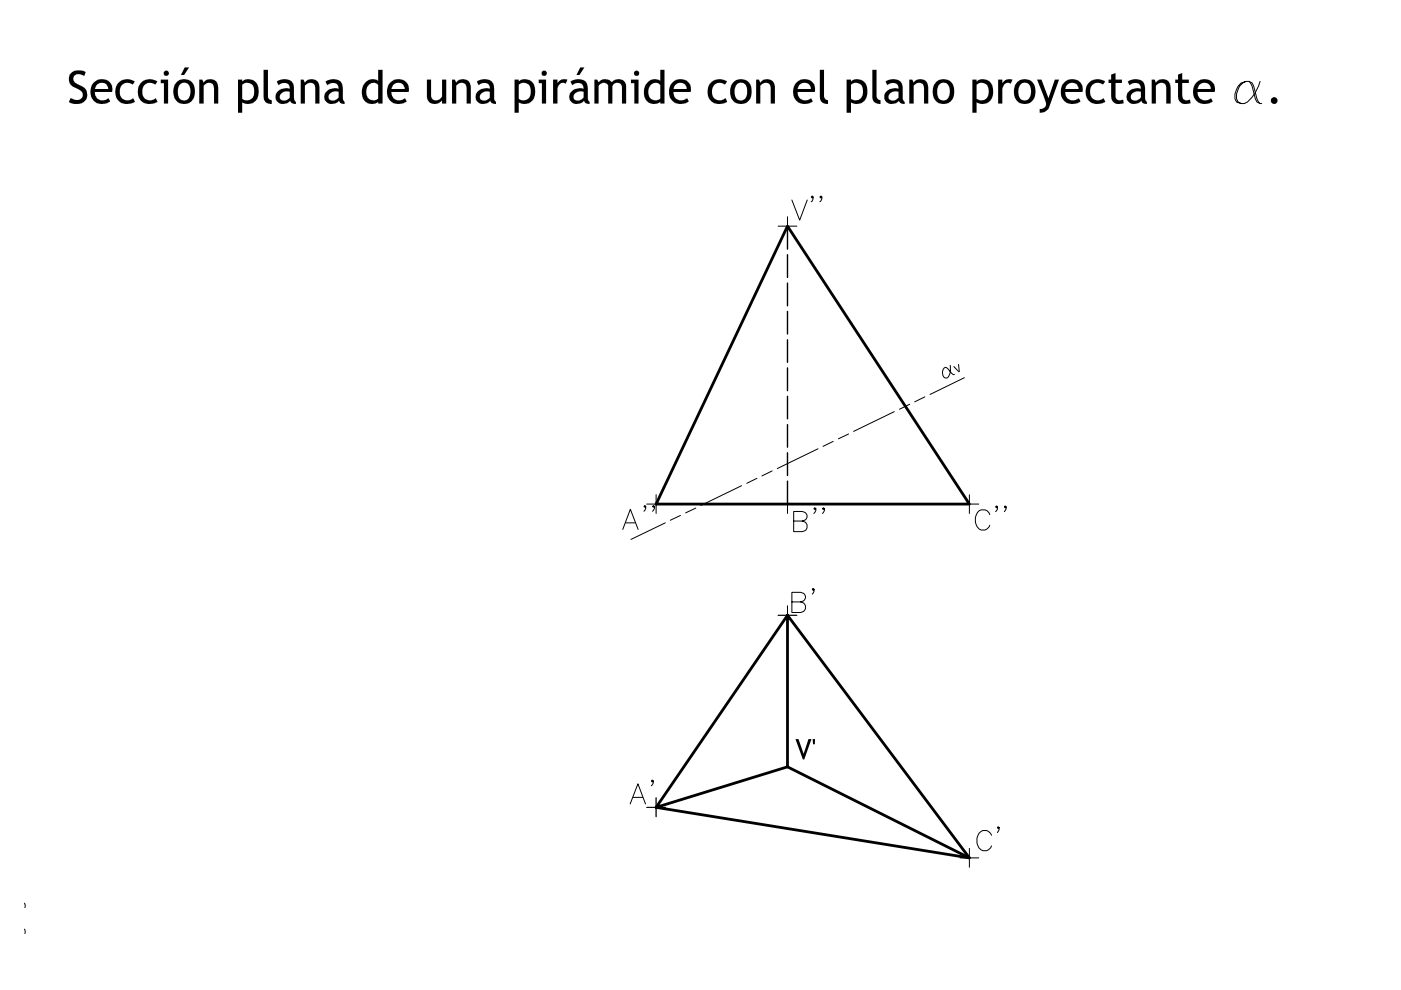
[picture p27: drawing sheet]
<svg xmlns="http://www.w3.org/2000/svg" width="297mm" height="210mm" viewBox="0 0 297 210" stroke-linecap="round" stroke-linejoin="round" font-family="sans-serif">
<defs><g id="words">
<text font-size="2.9" x="4.7" y="207.4" transform="rotate(-90 4.7 207.4)">www.ingverger.com.ar</text>
</g></defs>
<g fill="#000">
<path d="M25 17.6l.8-.6 1-.2 .9 .1 .9 .4-.4 .6-.7-.3a1.72 1.72 0 0 0-2.1 2.3v.2a1.69 1.69 0 0 0 2.8 .7l.4 .8-.7 .3-1.4 .1-1.1-.4-.8-1.1-.2-.9 .2-1.2zM29.8 17.6l.8-.6 .9-.2 1 .1 .9 .4-.5 .6-.6-.3a1.72 1.72 0 0 0-2.1 2.3v.2a1.69 1.69 0 0 0 2.8 .7l.4 .8-.7 .3-1.4 .1-1.2-.4-.7-1.1-.2-.8 .1-1.2zM90.5 16.9h.9v3.2a1.14 1.14 0 0 0 .8 1.2 1.14 1.14 0 0 0 1.4-.6l.1-.3v-3.5h.9v5.1h-.9v-.8l-.6 .6a1.65 1.65 0 0 1-1.8 0 1.65 1.65 0 0 1-.8-1.6zM117.3 16.9h.9v.8l.1-.2a1.68 1.68 0 0 1 2-.6l-.4 .9a1.18 1.18 0 0 0-1.2 0 1.18 1.18 0 0 0-.5 1.2v3h-.9zM150.7 17.5l1-.6 1.1-.1 1.3 .5-.4 .6-.2-.1a1.72 1.72 0 0 0-2 .2 1.72 1.72 0 0 0-.5 1.9 1.67 1.67 0 0 0 1.1 1.3 1.67 1.67 0 0 0 1.7-.4l.4 .8-1.1 .4-1.5-.1-1-.6-.5-1-.1-1.2 .2-.8zM211.6 16.9h.9v.8l.1-.2a1.76 1.76 0 0 1 2.1-.6l-.4 .9a1.22 1.22 0 0 0-1.3 0 1.22 1.22 0 0 0-.5 1.2v3h-.9zM230.9 17.5l.6-.5 1-.2 .9 .1 .9 .4-.5 .6-.6-.3a1.72 1.72 0 0 0-2.1 2.3l.1 .2a1.69 1.69 0 0 0 2.8 .7l.4 .8-1.1 .4h-1.1l-1.3-.6-.6-.9-.1-.8 .1-1.2zM235.6 15.8l.9-.3v1.4h1.4v.7h-1.4v2.5a1 1 0 0 0 .5 1.1 1 1 0 0 0 1.1-.1l.2 .8-.7 .1a1.55 1.55 0 0 1-2-1.5v-2.9h-.6v-.7h.6zM249.8 15.8l.9-.3v1.4h1.4v.7h-1.4v2.5a1.03 1.03 0 0 0 .4 1.1 1.03 1.03 0 0 0 1.2-.1l.1 .8-.6 .1a1.55 1.55 0 0 1-2-1.5v-2.9h-.6v-.7h.6zM15 15.5l1.2-.6 1.2 .1 .8 .3-.3 .8-.6-.2a1.12 1.12 0 0 0-1.3 0 1.12 1.12 0 0 0-.4 1.3l.3 .4 1.9 1 .4 .4 .2 .6a2.04 2.04 0 0 1-2.5 2.4l-1.3-.4 .4-.8 .9 .4a1.19 1.19 0 0 0 1.6-.9 1.19 1.19 0 0 0-1-1.4l-.7-.4a1.95 1.95 0 0 1-.8-3zM42.2 16.9h.7l.3 .7a1.7 1.7 0 0 1 2.1-.7 1.7 1.7 0 0 1 1 1.9v3.2h-.9v-3.1a1.16 1.16 0 0 0-.8-1.3 1.16 1.16 0 0 0-1.4 .5v3.9h-1zM55.9 14.8h.9v5.8l.4 .5 .4 .1v.8h-.5a1.39 1.39 0 0 1-1.2-1.5z"/>
<path d="M63.8 16.9h.5l.3 .7a1.7 1.7 0 0 1 2.1-.7 1.7 1.7 0 0 1 1 1.9v3.2h-.9v-3a1.15 1.15 0 0 0-.6-1.4 1.15 1.15 0 0 0-1.5 .5l-.1 3.9h-.8zM95.8 16.9h.6l.3 .7a1.7 1.7 0 0 1 2.1-.7 1.7 1.7 0 0 1 1 1.9v3.2h-.9v-3a1.18 1.18 0 0 0-.7-1.4 1.18 1.18 0 0 0-1.5 .6v3.8h-.9zM126 16.9h.6l.3 .6a1.78 1.78 0 0 1 2.8 0l.5-.5 .9-.2a1.55 1.55 0 0 1 1.7 1.8v3.4h-.9v-3.3a1.06 1.06 0 0 0-.8-1.1 1.06 1.06 0 0 0-1.3 .6v3.8h-.9v-3.6a1.06 1.06 0 0 0-.9-.9 1.06 1.06 0 0 0-1.1 .7v3.8h-.9zM160.3 16.9h.6l.3 .7a1.7 1.7 0 0 1 2.1-.7 1.7 1.7 0 0 1 1 1.9v3.2h-.9v-3a1.15 1.15 0 0 0-.6-1.4 1.15 1.15 0 0 0-1.5 .5l-.1 3.9h-.9zM173.8 14.8h.9v5.7l.3 .6 .6 .1v.8h-.6a1.31 1.31 0 0 1-1.2-1.5zM185 14.8h.8v5.7l.3 .6 .6 .1v.8h-.5a1.31 1.31 0 0 1-1.2-1.5zM192.8 16.9h.6l.3 .7a1.7 1.7 0 0 1 2.1-.7 1.7 1.7 0 0 1 1 1.9v3.2h-.9v-3a1.18 1.18 0 0 0-.7-1.4 1.18 1.18 0 0 0-1.5 .6v3.8h-.9zM219.9 16.9h.9l1.5 3.9 1.3-3.9h.9l-2.1 5.9-.4 .6a2.22 2.22 0 0 1-1.6 .5v-.8a1.15 1.15 0 0 0 1.3-.5 1.15 1.15 0 0 0-.1-1.4zM244.2 16.9h.6l.3 .7a1.72 1.72 0 0 1 2.1-.7 1.72 1.72 0 0 1 1 1.9v3.2h-.9v-3a1.18 1.18 0 0 0-.8-1.4 1.18 1.18 0 0 0-1.4 .6v3.8h-.9zM202.1 77.8l.2-.2 1 1.1-.2-1.5h.2l.2 1.7h-.2zM172.3 156.7h.5v1.1h-.4zM168.7 156.7h.6l1.1 3.1 1-3.1h.6l-1.5 4.3h-.3z"/>
<path d="M20 17.4l.9-.5 .4-.1 1.1 .1 .7 .4a2.03 2.03 0 0 1 .6 2.2h-3.6a1.68 1.68 0 0 0 1 1.7 1.68 1.68 0 0 0 1.9-.4l.4 .7-1.2 .5-1.5-.1-1-.7-.4-.8-.1-1.2 .2-.9zM20.7 17.8l-.3 .3-.2 .8h2.7a1.37 1.37 0 0 0-.7-1.3 1.37 1.37 0 0 0-1.5 .2z"/>
<path d="M34.7 15.5a.56 .56 0 0 1 1.1 0 .56 .56 0 0 1-1.1 0zM34.1 16.9h1.5v5.1h-.8v-4.4h-.7z"/>
<path d="M37.4 17.5l.7-.5 1.1-.2 .9 .2 .8 .7 .4 1v1.4l-.3 .9-.7 .7-.7 .3h-.8l-.6-.1-.9-.6-.4-.7-.2-1.5 .3-.9zM38.4 17.7l-.4 .4-.3 .8 .1 1.4a1.29 1.29 0 0 0 1.5 1 1.29 1.29 0 0 0 1-1.5v-1.3a1.22 1.22 0 0 0-1.9-.8zM39.2 14.3h.9l-1.1 1.6h-.6z"/>
<path d="M82.6 17.6l.7-.5 .9-.3 1 .1 .8 .4a2.03 2.03 0 0 1 .6 2.2h-3.6a1.68 1.68 0 0 0 .9 1.7 1.68 1.68 0 0 0 2-.4l.3 .7-1.1 .5h-1.4l-.8-.5-.6-.7-.3-1 .2-1.3zM83.4 17.9l-.4 1h2.8a1.37 1.37 0 0 0-.9-1.3 1.37 1.37 0 0 0-1.5 .3z"/>
<path d="M114.8 15.5a.56 .56 0 0 1 1.1 0 .56 .56 0 0 1-1.1 0zM114.2 16.9h1.6v5.1h-.9v-4.4h-.7z"/>
<path d="M134.4 15.5a.56 .56 0 0 1 1.1 0 .56 .56 0 0 1-1.1 0zM133.8 16.9h1.6v5.1h-.9v-4.4h-.7z"/>
<path d="M142.5 17.5l1.1-.6h1.4l.6 .2 .5 .5 .4 .9-.1 1h-3.6v.2a1.67 1.67 0 0 0 1.1 1.5 1.67 1.67 0 0 0 1.8-.4l.4 .7-1.2 .5-1.5-.1-.9-.6-.6-1v-1.3l.1-.6zM143.4 17.8l-.4 .4-.2 .7h2.8a1.39 1.39 0 0 0-.8-1.3 1.39 1.39 0 0 0-1.4 .2z"/>
<path d="M155.5 17.4l.7-.4 1.1-.2 1 .3 .6 .5 .4 1v1.3l-.3 1.1-.6 .7-.8 .3h-1l-.9-.3-.4-.5-.4-1.1-.1-1.2 .1-.5zM156.3 17.9l-.5 .8v1.6a1.31 1.31 0 0 0 1.5 1 1.31 1.31 0 0 0 1.1-1.4v-1.1a1.26 1.26 0 0 0-.8-1.2 1.26 1.26 0 0 0-1.3 .3z"/>
<path d="M168.9 17.5l.6-.5 .8-.2 1 .1 .8 .4a2.15 2.15 0 0 1 .7 2.2h-3.7a1.66 1.66 0 0 0 1 1.7 1.66 1.66 0 0 0 1.9-.4l.3 .7-1.1 .5-1.5-.1-1-.7-.5-.9-.1-1 .3-1.2zM169.5 17.9l-.4 1h2.8a1.39 1.39 0 0 0-.9-1.3 1.39 1.39 0 0 0-1.5 .3z"/>
<path d="M198.4 17.5l.7-.5 1.1-.2 .9 .2 .8 .7 .4 1v1.4l-.3 .9-.7 .7-.7 .3h-1l-1-.4-.4-.4-.3-.8-.2-1.2 .2-.8zM199.3 17.7l-.3 .4-.3 .8 .1 1.4a1.29 1.29 0 0 0 1.5 1 1.29 1.29 0 0 0 1-1.5v-1.3a1.2 1.2 0 0 0-2-.8z"/>
<path d="M215.6 17.4l.7-.4 1.2-.2 .6 .1 .8 .6 .6 1v1.2l-.3 1.3-.7 .7-.5 .3h-1l-.6-.1-.8-.6-.5-1-.1-1.2 .1-.8zM216.6 17.7l-.4 .4-.3 .7 .1 1.5a1.31 1.31 0 0 0 1.6 .9 1.31 1.31 0 0 0 1-1.5l-.1-1a1.26 1.26 0 0 0-1.9-1z"/>
<path d="M225.7 17.4l1.1-.6 1.4 .1 1 .7 .4 1.2-.1 .7h-3.7l.1 .3a1.64 1.64 0 0 0 1.1 1.4 1.64 1.64 0 0 0 1.7-.4l.4 .7-1.2 .5-1.5-.1-.9-.6-.5-1-.1-1.2 .2-.7zM226.4 17.8l-.3 .4-.2 .7h2.8a1.39 1.39 0 0 0-.8-1.3 1.39 1.39 0 0 0-1.5 .2z"/>
<path d="M253.7 17.5l.9-.6 .5-.1 1 .1 .8 .4a2.15 2.15 0 0 1 .7 2.2h-3.7a1.66 1.66 0 0 0 1 1.7 1.66 1.66 0 0 0 1.9-.4l.3 .7-1.1 .5-1.5-.1-.9-.6-.6-1-.1-1 .3-1.2zM254.3 17.9l-.4 1h2.8a1.39 1.39 0 0 0-.9-1.3 1.39 1.39 0 0 0-1.5 .3z"/>
<path d="M50.5 16.9h.9v.4a2.18 2.18 0 0 1 2.5-.2 2.18 2.18 0 0 1 1 2.3l-.3 1.3-.8 1-.8 .3h-.7l-.9-.3v2.2h-.9zM51.4 18v3a1.64 1.64 0 0 0 1.9 0 1.64 1.64 0 0 0 .6-1.8 1.49 1.49 0 0 0-.9-1.5 1.49 1.49 0 0 0-1.6 .3z"/>
<path d="M58.7 17.3l.9-.4 1-.1 .7 .2 .6 .3 .4 .8v2.6l.1 .5 .3 .4v.4a1.08 1.08 0 0 1-1.2-.6l-.3 .3-.7 .3a1.59 1.59 0 0 1-2.1-1.1 1.59 1.59 0 0 1 1.2-2l.9-.2 .9 .1a1.26 1.26 0 0 0-.7-1.2 1.26 1.26 0 0 0-1.4 .3l-.2 .2zM59.8 19.7a.92 .92 0 0 0-.4 1.3 .92 .92 0 0 0 1.3 .2l.7-.5v-1.2l-.9-.1z"/>
<path d="M69 17.3l.9-.4 1-.1 .8 .2 .6 .5 .4 1.1v2.3l.1 .5 .3 .2v.4a1.22 1.22 0 0 1-1.3-.6 1.66 1.66 0 0 1-2.1 .5 1.66 1.66 0 0 1-.8-2l.5-.7 .7-.3 .8-.2 .9 .1a1.3 1.3 0 0 0-.8-1.2 1.3 1.3 0 0 0-1.4 .3l-.2 .2zM69.9 19.8a.93 .93 0 0 0 0 1.4 .93 .93 0 0 0 1.3 0l.6-.5v-1.2l-.5-.1a1.61 1.61 0 0 0-1.4 .4z"/>
<path d="M77.3 17.6l.6-.5a2 2 0 0 1 2.3 .1v-2.4h.9v7.2h-.9v-.4l-.3 .2-.7 .2a2.31 2.31 0 0 1-2.4-3zM78.3 17.9a2.18 2.18 0 0 0 .1 3.2l.3 .1a1.33 1.33 0 0 0 1.5-.3v-2.8a1.26 1.26 0 0 0-1.9-.2z"/>
<path d="M101.1 17.3l.9-.4 1-.1 .8 .2 .5 .3 .4 1 .1 2.7 .4 .6v.4a1.08 1.08 0 0 1-1.3-.6l-.1 .1a1.66 1.66 0 0 1-2 .4 1.66 1.66 0 0 1-.9-1.7l.3-.7 .9-.6 .9-.2 .8 .1a1.19 1.19 0 0 0-.6-1.2 1.19 1.19 0 0 0-1.3 .2l-.4 .3zM102.2 19.7a.92 .92 0 0 0-.4 1.3 .92 .92 0 0 0 1.4 .2l.6-.5v-1.2l-.8-.1z"/>
<path d="M109.1 16.9h.9v.4a2.14 2.14 0 0 1 2.4-.2 2.14 2.14 0 0 1 1.1 2.1l-.1 1-.5 1.1-.7 .5-.8 .2h-.7l-.7-.3v2.2h-.9zM110 18v3a1.64 1.64 0 0 0 1.9 0 1.64 1.64 0 0 0 .6-1.8 1.49 1.49 0 0 0-.8-1.5 1.49 1.49 0 0 0-1.7 .3z"/>
<path d="M120.9 17.3l1-.4 1-.1 .7 .2 .7 .5 .3 1.1v2.4l.4 .6v.4a1.22 1.22 0 0 1-1.3-.6 1.66 1.66 0 0 1-2.1 .5 1.66 1.66 0 0 1-.8-2l.5-.7 .7-.3 .8-.2 .9 .1a1.3 1.3 0 0 0-.8-1.2 1.3 1.3 0 0 0-1.4 .3l-.2 .2zM122 19.7a.92 .92 0 0 0-.3 1.3 .92 .92 0 0 0 1.3 .2l.7-.5v-1.2l-.9-.1zM123 14.3h.9l-1 1.6h-.7z"/>
<path d="M137.2 17.5l.6-.4 .8-.3 .9 .1 .5 .3v-2.4h.9v7.2h-.9v-.4l-.9 .4h-.9l-.8-.3-.4-.5-.4-.8-.1-1.2 .2-.8zM138.1 17.9l-.6 1v1.3a1.48 1.48 0 0 0 2.5 .7v-2.8a1.26 1.26 0 0 0-1.9-.2z"/>
<path d="M179.5 16.9h.9l.1 .4a2.19 2.19 0 0 1 2.5-.1 2.19 2.19 0 0 1 .9 2.3l-.1 1-.8 1.1-1.2 .4h-.7l-.7-.3v2.2h-.9zM180.4 17.9l.1 3.1a1.64 1.64 0 0 0 1.9 0 1.64 1.64 0 0 0 .6-1.8v-.2a1.52 1.52 0 0 0-1-1.3 1.52 1.52 0 0 0-1.6 .2z"/>
<path d="M187.7 17.3l1.4-.5 1.4 .2a1.75 1.75 0 0 1 .9 1.9v2l.4 .7v.4a1.08 1.08 0 0 1-1.2-.6l-.9 .6a1.6 1.6 0 0 1-2.2-1 1.6 1.6 0 0 1 1.2-2.1l1.3-.2a.26 .26 0 0 0 .4 .1 .26 .26 0 0 0 .1-.4 1.35 1.35 0 0 0-2.4-.3zM188.6 19.8a.93 .93 0 0 0 0 1.4 .93 .93 0 0 0 1.3 0l.6-.5v-1.2l-.5-.1a1.61 1.61 0 0 0-1.4 .4z"/>
<path d="M206.2 16.9h.9v.4l.1-.1a2.18 2.18 0 0 1 2.4 0 2.18 2.18 0 0 1 1 2.2l-.2 1.2-.4 .7-.4 .4-1.2 .3h-.6l-.7-.3v2.2h-.9zM207.1 17.9v3.1a1.64 1.64 0 0 0 1.8 0 1.64 1.64 0 0 0 .7-1.7v-.4a1.49 1.49 0 0 0-1-1.3 1.49 1.49 0 0 0-1.5 .3z"/>
<path d="M239.1 17.3l.9-.4 1-.1 .8 .2 .6 .5 .4 1.1v2.4l.4 .6v.4a1.22 1.22 0 0 1-1.3-.6 1.66 1.66 0 0 1-2.1 .5 1.66 1.66 0 0 1-.8-2l.5-.7 .7-.3 .8-.2 .9 .1a1.3 1.3 0 0 0-.8-1.2 1.3 1.3 0 0 0-1.5 .3l-.1 .2zM240.2 19.7a.92 .92 0 0 0-.3 1.3 .92 .92 0 0 0 1.3 .2l.7-.5v-1.2l-.9-.1z"/>
<circle cx="270.2" cy="21.3" r=".71"/>
</g>
<g fill="none" stroke="#000" stroke-width=".21">
<path d="M264.2 17.3h.6l.7 .3 .3 .7 .7 2.6 .7 1.1M264.8 17.3l.7 1 .6 2.6 .4 .7 .7 .4h.3M267.2 17.3a9 9 0 0 1-2.7 4.3l-.7 .4h-.7l-.9-.4a3.2 3.2 0 0 1 .9-4l1.1-.3a3.3 3.3 0 0 0-2 3.6l.3 .7 .6 .4M165 47.9h4M167 46v3.9M167.9 42.4l1.6 4.3 1.7-4.3M172.4 41.8l-.2 .2-.2-.2 .2-.2a.84 .84 0 0 1-.2 1.2M174.2 41.8l-.2 .2-.2-.2 .2-.2 .2 .2v.4l-.4 .6M201.5 77.5a2.52 2.52 0 0 1-.8 2.7 1.25 1.25 0 0 1-.5-2.2h.5l1.1 1.1 .6 .3M163.7 99.9l-2.2 1M173.4 95.2l-8.6 4.1M176.7 93.6l-2.2 1"/>
<path d="M179.9 92l-2.1 1M189.6 87.3l-8.6 4.2M192.9 85.7l-2.2 1.1M196.1 84.1l-2.2 1.1M204.5 80.1l-7.3 3.5M132 112.3l1.6-4.3 1.7 4.3M132.6 110.9h2.1M136.9 107.4l-.2 .2-.2-.2 .2-.2a.85 .85 0 0 1-.2 1.2M137.1 106.9h4M138.8 107.4l-.2 .2-.3-.2 .3-.2 .2 .2v.4l-.5 .6M139.1 104.9v4M141.1 110.9l-7.3 3.5"/>
<path d="M144.3 109.3l-2.2 1M147.5 107.7l-2.1 1M157.2 103l-8.6 4.2M160.5 101.4l-2.2 1.1M165 106.9h4M167 104.9v4M168.3 110.5h1.8l.6-.2a.95 .95 0 0 0 0-1.6l-.6-.3h-1.8v4.3h1.8a1.12 1.12 0 0 0 1.1-1.1 1.12 1.12 0 0 0-1.1-1.1M173 107.9l-.2 .1-.2-.1 .2-.3 .2 .3v.3l-.4 .7M174.8 107.9l-.2 .1-.2-.1 .2-.3 .2 .3v.3l-.4 .7M203.5 106.9h4M205.5 104.9v4M209.8 109.1a1.47 1.47 0 0 0-1.4-1.1 1.47 1.47 0 0 0-1.4 1.1 2.41 2.41 0 0 0 1 3.3 1.51 1.51 0 0 0 1.8-1"/>
<path d="M211.5 107.5l-.2 .2-.2-.2 .2-.2a.77 .77 0 0 1-.2 1.2M213.3 107.5l-.2 .2-.2-.2 .2-.2a.8 .8 0 0 1-.2 1.2M165 130.5h4M167 128.5v3.9M167.9 127.6h1.9a1.08 1.08 0 0 0 1-1.2l-.5-.6-.5-.2h-1.9v4.3h1.9a1.12 1.12 0 0 0 1-1.2 1.12 1.12 0 0 0-1-1.1M172.6 125l-.2 .2-.2-.2 .2-.3 .2 .3v.4l-.4 .6M133.6 170.5l1.7-4.3 1.6 4.3M134.2 169.1h2.1M137.1 171.2h4M138.5 165.6l-.2 .2-.2-.2 .2-.2 .2 .2v.4l-.4 .6M139.1 169.1v4.1M205.5 179.9v4"/>
<path d="M210.2 177.1a1.5 1.5 0 0 0-1.4-1.1 1.5 1.5 0 0 0-1.5 1.1 2.41 2.41 0 0 0 1.1 3.3 1.59 1.59 0 0 0 1.8-1M211.8 175.5l-.2 .2-.1-.2 .1-.2 .2 .2v.4l-.3 .6M203.5 181.9h4"/>
</g>
<path d="M165 130.5h4M167 128.5v3.9M137.1 171.2h4M139.1 169.1v4.1" fill="none" stroke="#ff3f00" stroke-width=".21"/>
<path d="M167 47.9l38.5 59h-66.4zM167 130.5v32.1l-27.9 8.6 27.9-40.7 38.5 51.4-66.4-10.7M167 162.6l38.5 19.3" fill="none" stroke="#000" stroke-width=".59"/>
<path d="M167 47.9v4.9M167 54v4.8M167 60v4.8M167 66v4.8M167 72v4.8M167 78v4.8M167 84v4.8M167 90v4.8M167 96v4.8M167 102v4.9" fill="none" stroke="#000" stroke-width=".3"/>
<use href="#words"/>
</svg>
